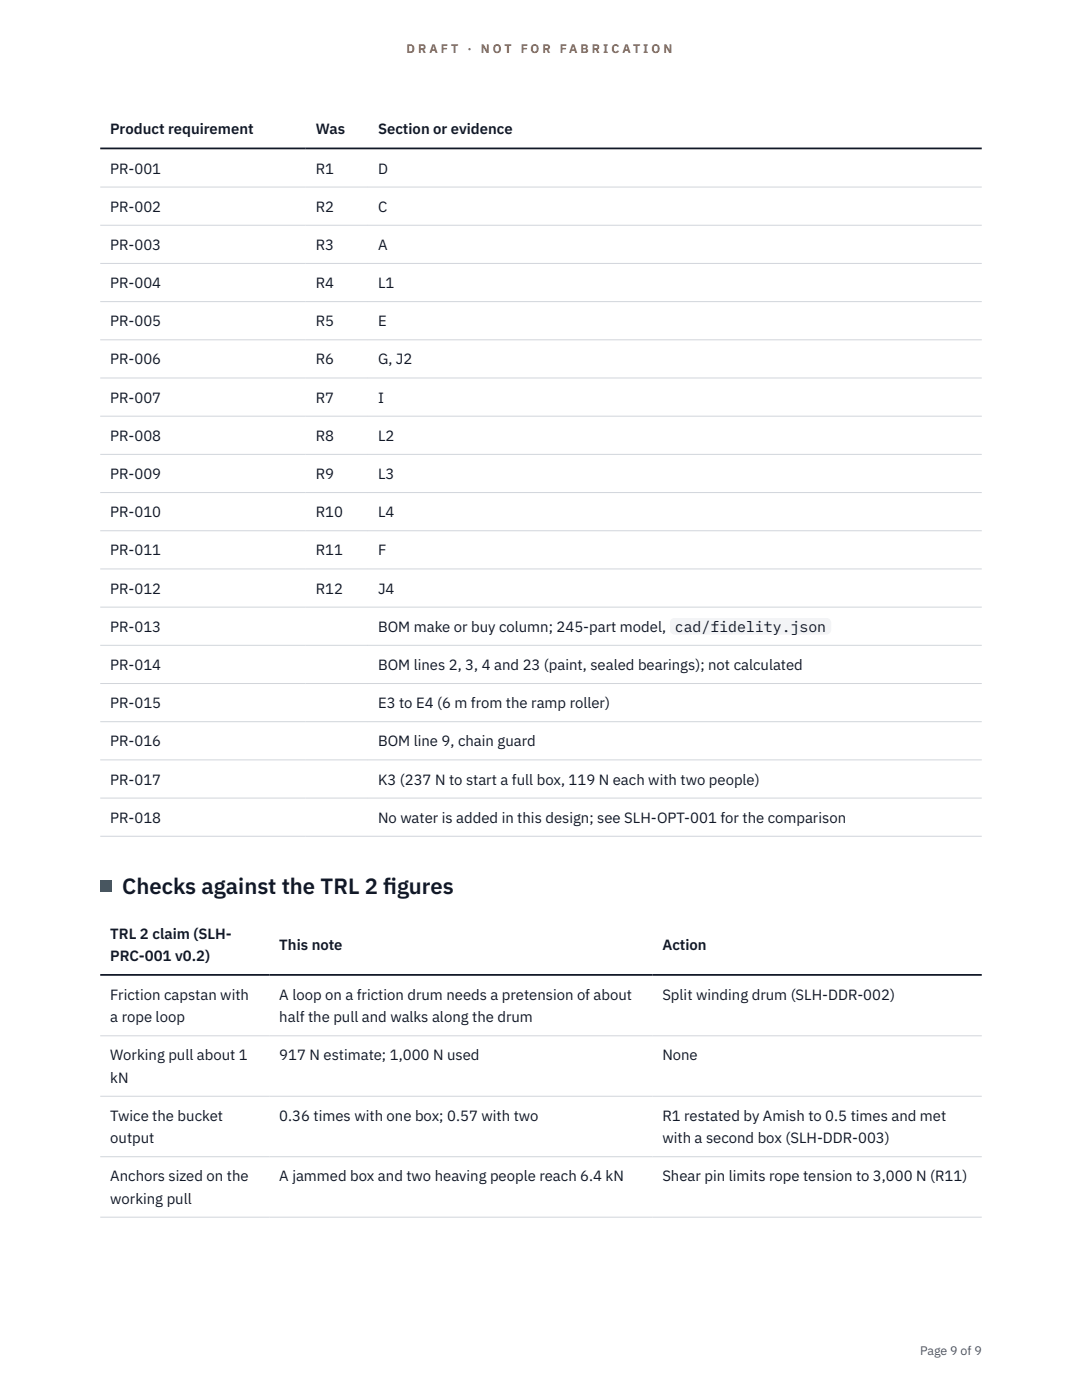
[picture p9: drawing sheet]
<svg xmlns="http://www.w3.org/2000/svg" width="216mm" height="279mm" viewBox="0 0 216 279" stroke-linecap="round" stroke-linejoin="round" font-family="sans-serif">
<defs><g id="words">
<g font-size="4.4" fill="#111827">
<text x="24.4" y="178.4">Checks against the TRL 2 f</text>
<text x="76.5" y="178.4">igures</text>
</g>
<g font-size="3" fill="#111827">
<text x="22" y="26.8">Product requirement</text>
<text x="63" y="26.8">Was</text>
<text x="75.4" y="26.8">Section or evidence</text>
<text x="22" y="34.6">PR-001</text>
<text x="63" y="34.6">R1</text>
<text x="75.4" y="34.6">D</text>
<text x="22" y="42.3">PR-002</text>
<text x="63" y="42.3">R2</text>
<text x="75.4" y="42.3">C</text>
<text x="22" y="49.9">PR-003</text>
<text x="63" y="49.9">R3</text>
<text x="75.4" y="49.9">A</text>
<text x="22" y="57.5">PR-004</text>
<text x="63" y="57.5">R4</text>
<text x="75.4" y="57.5">L1</text>
<text x="22" y="65.1">PR-005</text>
<text x="63" y="65.1">R5</text>
<text x="75.4" y="65.1">E</text>
<text x="22" y="72.7">PR-006</text>
<text x="63" y="72.7">R6</text>
<text x="75.4" y="72.7">G, J2</text>
<text x="22" y="80.4">PR-007</text>
<text x="63" y="80.4">R7</text>
<text x="75.4" y="80.4">I</text>
<text x="22" y="88">PR-008</text>
<text x="63" y="88">R8</text>
<text x="75.4" y="88">L2</text>
<text x="22" y="95.6">PR-009</text>
<text x="63" y="95.6">R9</text>
<text x="75.4" y="95.6">L3</text>
<text x="22" y="103.2">PR-010</text>
<text x="63" y="103.2">R10</text>
<text x="75.4" y="103.2">L4</text>
<text x="22" y="110.8">PR-011</text>
<text x="63" y="110.8">R11</text>
<text x="75.4" y="110.8">F</text>
<text x="22" y="118.5">PR-012</text>
<text x="63" y="118.5">R12</text>
<text x="75.4" y="118.5">J4</text>
<text x="22" y="126.1">PR-013</text>
<text x="75.4" y="126.1">BOM make or buy column; 245-part model,</text>
<text x="134.6" y="126.1">cad/fidelity.json</text>
<text x="22" y="133.7">PR-014</text>
<text x="75.4" y="133.7">BOM lines 2, 3, 4 and 23 (paint, sealed bearings); not calculated</text>
<text x="22" y="141.3">PR-015</text>
<text x="75.4" y="141.3">E3 to E4 (6 m from the ramp roller)</text>
<text x="22" y="149">PR-016</text>
<text x="75.4" y="149">BOM line 9, chain guard</text>
<text x="22" y="156.6">PR-017</text>
<text x="75.4" y="156.6">K3 (237 N to start a full box, 119 N each with two people)</text>
<text x="22" y="164.2">PR-018</text>
<text x="75.4" y="164.2">No water is added in this design; see SLH-OPT-001 for the comparison</text>
<text x="22" y="187.3">TRL 2 claim (SLH-</text>
<text x="22" y="191.8">PRC-001 v0.2)</text>
<text x="55.7" y="189.6">This note</text>
<text x="132.2" y="189.6">Action</text>
<text x="22" y="199.6">Friction capstan with</text>
<text x="55.7" y="199.6">A loop on a friction drum needs a pretension of about</text>
<text x="132.2" y="199.6">Split winding drum (SLH-DDR-002)</text>
<text x="22" y="204">a rope loop</text>
<text x="55.7" y="204">half the pull and walks along the drum</text>
<text x="22" y="211.6">Working pull about 1</text>
<text x="55.7" y="211.6">917 N estimate; 1,000 N used</text>
<text x="132.2" y="211.6">None</text>
<text x="22" y="216.1">kN</text>
<text x="22" y="223.7">Twice the bucket</text>
<text x="55.7" y="223.7">0.36 times with one box; 0.57 with two</text>
<text x="132.2" y="223.7">R1 restated by Amish to 0.5 times and met</text>
<text x="22" y="228.1">output</text>
<text x="132.2" y="228.1">with a second box (SLH-DDR-003)</text>
<text x="22" y="235.8">Anchors sized on the</text>
<text x="55.7" y="235.8">A jammed box and two heaving people reach 6.4 kN</text>
<text x="132.2" y="235.8">Shear pin limits rope tension to 3,000 N (R11)</text>
<text x="22" y="240.2">working pull</text>
</g>
<g font-size="2.5" fill="#b45309">
<text x="81.1" y="10.5">D R A F T</text>
<text x="93.3" y="10.5">·</text>
<text x="95.9" y="10.5">N O T</text>
<text x="103.9" y="10.5">F O R</text>
<text x="111.7" y="10.5">F A B R I C A T I O N</text>
</g>
<text font-size="2.5" fill="#4b5563" x="183.6" y="270.3">Page 9 of 9</text>
</g></defs>
<g fill="none" stroke="#d1d5db" stroke-width=".2">
<path d="M20 37.3h175.9M20 45h175.9M20 52.6h175.9M20 60.2h175.9M20 67.8h175.9M20 75.4h175.9M20 83.1h175.9M20 90.7h175.9M20 98.3h175.9M20 105.9h175.9M20 113.5h175.9M20 121.2h175.9"/>
<path d="M20 128.8h175.9M20 136.4h175.9M20 144h175.9M20 151.7h175.9M20 159.3h175.9M20 166.9h175.9M20 206.7h175.9M20 218.8h175.9M20 230.8h175.9M20 242.9h175.9"/>
</g>
<path d="M20 29.6h175.9M20 194.6h175.9" fill="none" stroke="#111827" stroke-width=".35"/>
<path d="M133.6 123.3h32.3v3.4h-32.3z" fill="#f3f4f6"/>
<path d="M20 175.8h2.2v2.2h-2.2z" fill="#0f766e"/>
<use href="#words"/>
</svg>
